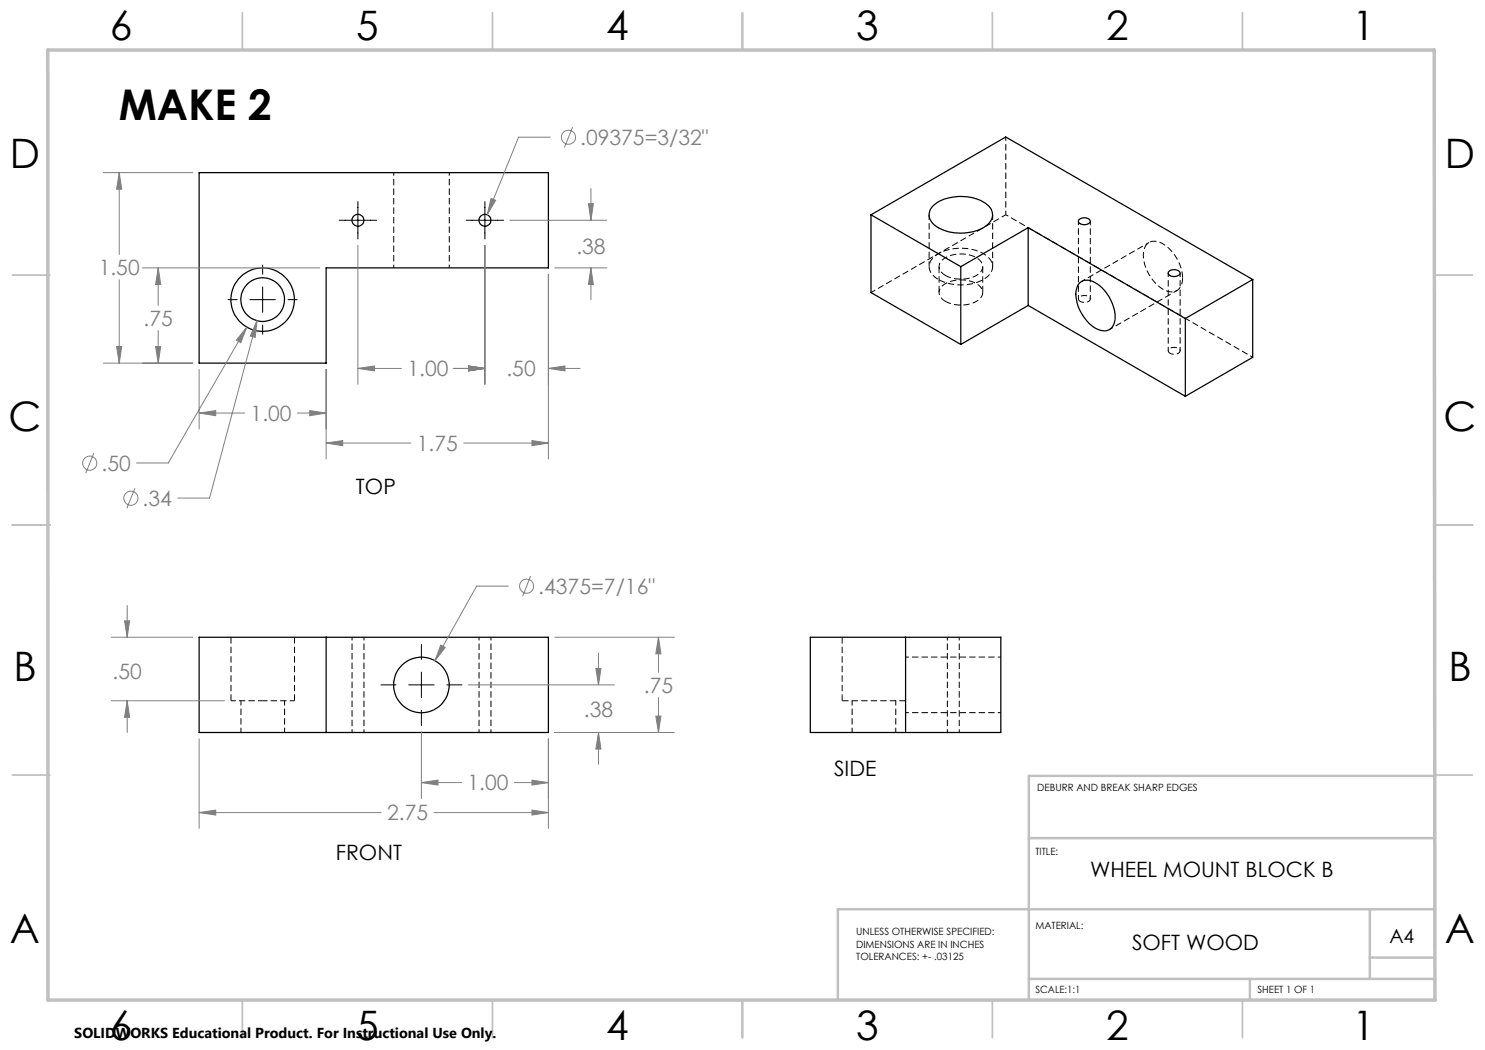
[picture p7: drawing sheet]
<svg xmlns="http://www.w3.org/2000/svg" width="297mm" height="210mm" viewBox="0 0 297 210" stroke-linecap="round" stroke-linejoin="round" font-family="sans-serif">
<defs><g id="words">
<text font-size="8.5" x="23.8" y="23.9">MAKE 2</text>
<g font-size="8.1">
<text x="22" y="8">6</text>
<text x="71.2" y="8">5</text>
<text x="121.2" y="8">4</text>
<text x="171.2" y="8">3</text>
<text x="221.2" y="8">2</text>
<text x="270.5" y="8">1</text>
<text x="2" y="33.6">D</text>
<text x="289" y="33.6">D</text>
<text x="1.7" y="86.1">C</text>
<text x="288.7" y="86.1">C</text>
<text x="2.7" y="136.1">B</text>
<text x="289.7" y="136.1">B</text>
<text x="2" y="188.6">A</text>
<text x="289" y="188.6">A</text>
<text x="22" y="208">6</text>
<text x="71.2" y="208">5</text>
<text x="121.2" y="208">4</text>
<text x="171.2" y="208">3</text>
<text x="221.2" y="208">2</text>
<text x="270.5" y="208">1</text>
</g>
<g font-size="4.2" fill="#808080">
<text x="116" y="29">.09375=3/32&quot;</text>
<text x="115.3" y="50.8">.38</text>
<text x="19.7" y="55">1.50</text>
<text x="28.7" y="65.2">.75</text>
<text x="81.5" y="75.3">1.00</text>
<text x="101.3" y="75.3">.50</text>
<text x="50.1" y="84.2">1.00</text>
<text x="20.3" y="94.2">.50</text>
<text x="83.4" y="90.2">1.75</text>
<text x="28.5" y="101.2">.34</text>
<text x="107.7" y="118.8">.4375=7/16&quot;</text>
<text x="22.5" y="135.8">.50</text>
<text x="116.8" y="143.3">.38</text>
<text x="128.8" y="138.6">.75</text>
<text x="93.5" y="158.1">1.00</text>
<text x="77.4" y="164.1">2.75</text>
</g>
<g font-size="4.2">
<text x="71.2" y="98.9">TOP</text>
<text x="166.8" y="155.1">SIDE</text>
<text x="67.2" y="171.9">FRONT</text>
<text x="218" y="175.5">WHEEL MOUNT BLOCK B</text>
<text x="226.4" y="190.1">SOFT WOOD</text>
</g>
<text font-size="3.9" x="277.9" y="188.5">A4</text>
<text font-size="2.9" x="14.9" y="207.6">SOLIDWORKS Educational Product. For Instructional Use Only.</text>
<g font-size="2">
<text x="207.5" y="158.3">DEBURR AND BREAK SHARP EDGES</text>
<text x="207.1" y="170.9">TITLE:</text>
<text x="207.1" y="185.9">MATERIAL:</text>
<text x="171.2" y="187">UNLESS OTHERWISE SPECIFIED:</text>
<text x="171.2" y="189.5">DIMENSIONS ARE IN INCHES</text>
<text x="171.2" y="192">TOLERANCES: +- .03125</text>
<text x="207.1" y="198.6">SCALE:1:1</text>
<text x="251.5" y="198.6">SHEET 1 OF 1</text>
</g>
</g></defs>
<path d="M201.2 42.9l-27 15.6M46.2 140.1h6.4M48.2 140.1v6.4M52.6 140.1h6.3M56.9 146.5v-6.4M170.4 140.1v6.4M179.2 146.5v-6.4" fill="none" stroke="#000" stroke-width=".2" stroke-dasharray="1.3 .6" stroke-dashoffset=".3" stroke-linecap="butt"/>
<path d="M236.5 55.6a8.2 8.2 0 0 0-4.9-7.2 2.21 2.21 0 0 0-2.9 2.2 8.2 8.2 0 0 0 4.9 7.7 2.21 2.21 0 0 0 2.9-2.3v-.4M46.2 127.4v12.7M168.4 127.4v12.7M58.9 140.1v-12.7M168.4 140.1h12.7" fill="none" stroke="#000" stroke-width=".2" stroke-dasharray="1.3 .6" stroke-linecap="butt"/>
<path d="M78.7 34.5v19.1M89.9 53.6v-19.1M70.4 127.4v19.1M95.8 127.4v19.1M189.5 127.4v19.1M200.2 131.4h-19.1M72.8 146.5v-19.1M98.2 146.5v-19.1M181.1 142.5h19.1M191.9 146.5v-19.1" fill="none" stroke="#000" stroke-width=".2" stroke-dasharray="1.3 .6" stroke-dashoffset=".6" stroke-linecap="butt"/>
<g fill="none" stroke="#000" stroke-width=".25">
<path d="M39.8 34.5h69.9v19.1h-44.5v19h-25.4zM174.2 43l18 10.3M174.2 43l27-15.6 49.3 28.5M174.2 43v15.5l18 10.4M186.7 41.1a9.2 9.2 0 0 1 11 .1 2.45 2.45 0 0 1-.5 3.9 9.3 9.3 0 0 1-10.6-.4 2.41 2.41 0 0 1 .1-3.6zM192.2 53.3v15.6M205.6 45.5l31.5 18.2M205.6 45.5l-13.4 7.8M205.6 45.5v15.6M215.7 44a1.51 1.51 0 0 1 2.4 .2 1.33 1.33 0 0 1-2.1 .5l-.3-.2zM215.9 56.6a2.66 2.66 0 0 1 3.4 .1 8.4 8.4 0 0 1 3.7 7.5 2.16 2.16 0 0 1-3.3 1.7 8.2 8.2 0 0 1-4.4-7.9l.2-.8zM233.8 54.2a1.55 1.55 0 0 1 2.2 .3 1.31 1.31 0 0 1-2 .6l-.4-.4z"/>
<path d="M250.5 55.9l-13.4 7.8M250.5 55.9v15.6l-13.4 7.8M205.6 61.1l31.5 18.2M205.6 61.1l-13.4 7.8M237.1 63.7v15.6M39.8 127.5h69.9v19h-69.9zM65.2 127.5v19M162.1 127.5h38.1v19h-38.1zM181.1 127.5v19"/>
<circle cx="52.5" cy="59.9" r="6.4"/>
<circle cx="52.5" cy="59.9" r="4.4"/>
<circle cx="71.6" cy="44.1" r="1.2"/>
<circle cx="97" cy="44.1" r="1.2"/>
<circle cx="84.3" cy="137" r="5.6"/>
</g>
<path d="M250.6 71.5l-49.4-28.6" fill="none" stroke="#000" stroke-width=".2" stroke-dasharray="1.3 .6" stroke-dashoffset=".7" stroke-linecap="butt"/>
<path d="M201.2 27.4v15.5M215.7 44.2v15.6M218.1 59.8v-15.6M229.8 48.5l-13.5 7.8M233.6 54.6v15.6M216 60.3a1.5 1.5 0 0 0 2.1-.4 1.3 1.3 0 0 0-2.1-.6l-.3 .4 .1 .3 .2 .3M221.9 65.9l13.5-7.8M234 70.6a1.5 1.5 0 0 0 2-.4 1.3 1.3 0 0 0-2-.5l-.3 .4v.3l.3 .2M236 70.2v-15.6" fill="none" stroke="#000" stroke-width=".2" stroke-dasharray="1.3 .6" stroke-dashoffset=".5" stroke-linecap="butt"/>
<path d="M187.7 55.9a9.5 9.5 0 0 0 9.9-.7 2.53 2.53 0 0 0-.5-4.2 9.4 9.4 0 0 0-10.3 .4 2.53 2.53 0 0 0 .5 4.2l.4 .3M187.8 53.3v5.2M196.5 58.5v-5.2" fill="none" stroke="#000" stroke-width=".2" stroke-dasharray="1.3 .6" stroke-dashoffset="-.1" stroke-linecap="butt"/>
<path d="M189.1 55.1a6.5 6.5 0 0 0 6.9-.5 1.76 1.76 0 0 0-.6-3 6.4 6.4 0 0 0-7.1 .6 1.8 1.8 0 0 0 .8 2.9M189.1 60.3a6.5 6.5 0 0 0 6.9-.5 1.76 1.76 0 0 0-.6-3 6.4 6.4 0 0 0-7.1 .6 1.8 1.8 0 0 0 .8 2.9" fill="none" stroke="#000" stroke-width=".2" stroke-dasharray="1.3 .6" stroke-dashoffset=".1" stroke-linecap="butt"/>
<path d="M185.8 42.9v10.4M198.5 53.3v-10.4" fill="none" stroke="#000" stroke-width=".2" stroke-dasharray="1.3 .6" stroke-dashoffset=".2" stroke-linecap="butt"/>
<g fill="none" stroke="#808080" stroke-width=".2">
<path d="M20.7 34.5h17.9M23.8 34.5l.5 3.3h-1zM23.8 34.5v16.4M98.2 39.7l.9 .4-1.7 2.9zM110.1 27.4h-6.4l-6.3 15.6M114.5 25.4l-1.6 4.1M118.2 37.7v6.4M23.8 55.9v16.7M28.5 53.6h35.5M31.6 53.6l.5 3.3h-1zM31.6 53.6v7.5M71.6 49.1v27.8"/>
<path d="M97 49.1v27.8M102 44.1h19.4M109.7 54.8v37M110.9 53.6h10.5M117.7 40.7h1l-.5 3.4zM118.2 53.6l.5 3.3h-1zM118.2 53.6v6.3M20.7 72.6h17.9M23.3 69.3h1l-.5 3.3zM31.1 69.3h1l-.5 3.3zM31.6 66.1v6.5M39.8 73.9v11.9"/>
<path d="M49.4 65.4l-1.2 3.1-.9-.5zM49.4 65.4l-15.7 27.2h-6.4M51.4 64.1l-.4 3.4-.9-.3zM51.4 64.1l-9.5 35.5h-6.3M65.2 73.9v17.9M71.6 73.7l3.3-.5v1zM71.6 73.7h8.7M90.6 73.7h6.4M93.7 73.2l3.3 .5-3.3 .5zM109.7 73.7l3.3-.5v1zM109.7 73.7h6.3M18.8 90.6l-1.7 4"/>
<path d="M27 97.6l-1.6 4.1M39.8 82.6l3.3-.5v1zM39.8 82.6h9.1M59.5 82.6h5.7M61.9 82.1l3.3 .5-3.3 .5zM65.2 88.6l3.3-.5v1zM65.2 88.6h17M92.7 88.6h17M106.4 88.1l3.3 .5-3.3 .5zM101.7 117.2h-6.4l-8.3 14.9M106.1 115.2l-1.6 4.1M22.3 127.5h16.3"/>
<path d="M24.9 124.2h1l-.5 3.3zM25.4 121.1v6.4M88.2 129l.8 .5-2 2.6zM93.7 137h29.2M110.9 127.5h24M119.2 133.7h1l-.5 3.3zM119.7 130.6v6.4M131.7 127.5l.5 3.3h-1zM131.7 127.5v7M131.7 139.5v7M22.3 140.2h22.6M25.4 140.2l.5 3.3h-1z"/>
<path d="M25.4 140.2v6.3M39.8 147.8v17.9M84.3 156.5l3.3-.5v1zM84.3 146.4v13.3M84.3 156.5h8M102.9 156.5h6.8M106.4 156l3.3 .5-3.3 .5zM109.7 147.8v17.9M110.9 146.5h24M119.7 146.5l.5 3.3h-1zM119.7 146.5v6.4M131.2 143.2h1l-.5 3.3z"/>
<path d="M39.8 162.5l3.3-.5v1zM39.8 162.5h36.4M86.8 162.5h22.9M106.4 162l3.3 .5-3.3 .5z"/>
<circle cx="113.7" cy="27.4" r="1.41"/>
<circle cx="18" cy="92.6" r="1.41"/>
<circle cx="26.2" cy="99.7" r="1.42"/>
<circle cx="105.3" cy="117.2" r="1.4"/>
</g>
<g fill="none" stroke="#000" stroke-width=".2">
<path d="M45.6 59.9h1.8M50 59.9h5.1M52.5 53v1.8M52.5 57.4v5.1M57.6 59.9h1.8M67.8 44.1h7.5M71.6 40.3v7.5M93.2 44.1h7.5M97 40.3v7.5M52.5 65v1.8M76.2 137h3M81.7 137h5.1"/>
<path d="M84.3 128.9v3M84.3 134.4v5.1M89.4 137h3M84.3 142.1v3"/>
</g>
<g fill="none" stroke="#c0c0c0" stroke-width=".35">
<path d="M48.5 2.5v7.5M98.5 2.5v7.5M148.5 2.5v7.5M198.5 2.5v7.5M248.5 2.5v7.5M2.5 55h7.5M287 55h7.5M2.5 105h7.5M287 105h7.5M2.5 155h7.5M287 155h7.5M48.5 200v7.5"/>
<path d="M98.5 200v7.5M148.5 200v7.5M198.5 200v7.5M248.5 200v7.5"/>
</g>
<path d="M287 155.2h-81.2v44.8M205.8 167.6h81.2M205.8 195.8h81.2M250 195.8v4.2M274 181.8v14M274 191.5h13M287 181.8h-119.4v18.2" fill="none" stroke="#c0c0c0" stroke-width=".5"/>
<path d="M9.6 10h277.2l.2 190h-277.4z" fill="none" stroke="#c0c0c0" stroke-width=".7"/>
<path d="M39.8 162.5l3.3-.5v1zM106.4 162l3.3 .5-3.3 .5zM131.7 127.5l.5 3.3h-1zM131.2 143.2h1l-.5 3.3zM24.9 124.2h1l-.5 3.3zM25.4 140.2l.5 3.3h-1zM88.2 129l-1.2 3.1 2-2.6zM119.2 133.7h1l-.5 3.3zM119.7 146.5l.5 3.3h-1zM84.3 156.5l3.3-.5v1zM106.4 156l3.3 .5-3.3 .5zM23.8 34.5l.5 3.3h-1zM23.3 69.3h1l-.5 3.3zM65.2 88.6l3.3-.5v1zM106.4 88.1l3.3 .5-3.3 .5zM49.4 65.4l-2.1 2.6 .9 .5zM51.4 64.1l-1.3 3.1 .9 .3zM98.2 39.7l-.8 3.3 1.7-2.9zM39.8 82.6l3.3-.5v1zM61.9 82.1l3.3 .5-3.3 .5zM117.7 40.7h1l-.5 3.4zM118.2 53.6l.5 3.3h-1zM93.7 73.2l3.3 .5-3.3 .5zM109.7 73.7l3.3-.5v1zM71.6 73.7l3.3-.5v1zM93.7 73.2l3.3 .5-3.3 .5zM31.6 53.6l.5 3.3h-1zM31.1 69.3h1l-.5 3.3z" fill="#808080"/>
<use href="#words"/>
</svg>
